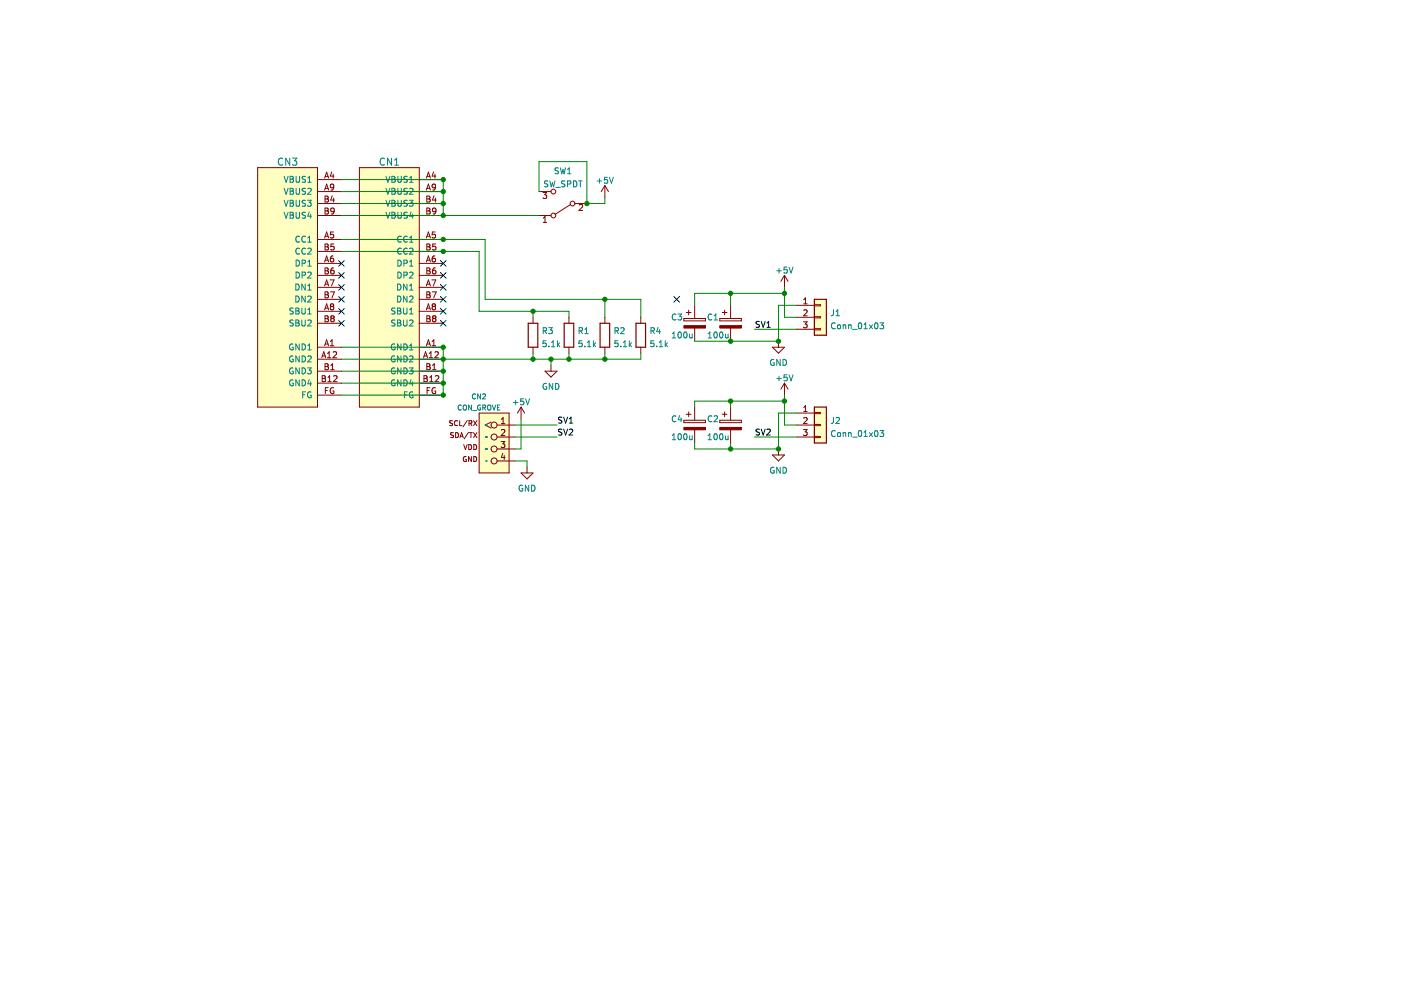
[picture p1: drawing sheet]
<svg xmlns="http://www.w3.org/2000/svg" width="297mm" height="210mm" viewBox="0 0 297 210" stroke-linecap="round" stroke-linejoin="round" font-family="sans-serif">
<path d="M0 0h297v209.9h-297z" fill-rule="evenodd" fill="#fff" stroke="#fff" stroke-width=".21"/>
<g fill="none" stroke="#840000" stroke-width=".21">
<path d="M54.6 35.5h12.7v50.8h-12.7zM67.3 38.1h5.1M68.8 37.8l.5-1.3 .4 1.3M68.9 37.4h.7M68.9 39.9h.7M70.3 36.4l-.3 .9h.8M70.6 36.9v.9M70.8 39.6l-.3 .2h-.3l-.1-.6 .4-.2 .3 .3-.1 .7-.2 .2-.3 .1M76.2 35.5h12.7v50.8h-12.7zM88.9 38.1h5.1M90.4 37.8l.4-1.3 .5 1.3M90.5 37.4h.6"/>
<path d="M90.5 39.9h.6M91.9 36.4l-.3 .9h.8M92.2 36.9v.9M92.3 39.6l-.2 .2h-.4v-.6l.4-.2 .2 .3v.7l-.2 .2-.4 .1M128.2 39.3l-.7 1.3M128.2 39.3v2.6M128.2 39.3l.8 1.3M67.3 45.7h5.1M67.3 43.2h5.1M67.3 40.6h5.1M67.3 50.8h5.1M67.3 55.8h5.1"/>
<path d="M67.3 53.3h5.1M67.3 58.4h5.1M68.8 50.5l.5-1.3 .4 1.3M68.8 55.5l.5-1.2 .4 1.2M68.8 40.3l.5-1.3 .4 1.3M68.9 41.6h.4l.3 .2-.3 .4 .3 .1v.3l-.2 .2h-.5zM68.9 42.2h.4M68.9 51.7h.4l.3 .3-.3 .3 .3 .2v.3l-.2 .2h-.5zM68.9 52.3h.4M68.9 56.8h.4l.3 .2-.3 .4 .3 .1v.3l-.2 .3h-.5zM68.9 57.4h.4M68.9 44.1h.4l.3 .3-.3 .3 .3 .1v.3l-.2 .3h-.5z"/>
<path d="M68.9 44.7h.4M68.9 50.1h.7M68.9 55.2h.7M70 59.3h.8l-.5 1.3M70.4 41.5l-.3 .9h.8M70.6 54.3h-.3l-.2 .3-.1 .7 .3 .2 .4-.1-.1-.6-.3-.1-.3 .3M70.7 49.2h-.6l-.1 .6 .6-.1 .1 .6-.2 .2-.5-.2M70.7 56.8l-.3 .1-.2 .2-.1 .7 .3 .3 .4-.1-.1-.7h-.3l-.3 .2M70.7 42v.8M70.8 51.7h-.6l-.1 .6h.6l.1 .6-.2 .1-.5-.1M70.9 44.7l-.3 .2-.4-.1v-.6l.4-.1 .3 .3-.1 .7-.2 .2-.4 .1M88.9 45.7h5.1"/>
<path d="M88.9 43.2h5.1M88.9 40.6h5.1M88.9 50.8h5.1M88.9 55.8h5.1M88.9 53.3h5.1M88.9 58.4h5.1M90.4 50.5l.4-1.3 .5 1.3M90.4 55.5l.4-1.2 .5 1.2M90.4 40.3l.4-1.3 .5 1.3M90.5 41.6h.4l.3 .2-.3 .4 .3 .1v.3l-.2 .2h-.5zM90.5 44.1h.4l.3 .3-.3 .3 .3 .1v.3l-.2 .3h-.5zM90.5 51.7h.4l.3 .3-.3 .3 .3 .2v.3l-.2 .2h-.5z"/>
<path d="M90.5 56.8h.4l.3 .2-.3 .4 .3 .1v.3l-.2 .3h-.5zM90.5 42.2h.4M90.5 52.3h.4M90.5 57.4h.4M90.5 44.7h.4M90.5 50.1h.6M90.5 55.2h.6M91.6 59.3h.8l-.5 1.3M92 41.5l-.3 .9h.8M92.2 54.3h-.3l-.2 .3-.1 .7 .3 .2 .4-.1-.1-.6-.3-.1-.3 .3M92.3 49.2h-.6l-.1 .6 .6-.1 .1 .6-.2 .2-.5-.2M92.3 42v.8"/>
<path d="M92.3 56.8l-.4 .1-.1 .2-.1 .7 .2 .3 .5-.1-.1-.7h-.4l-.2 .2M92.4 51.7h-.6l-.1 .6h.6l.1 .6-.2 .1-.5-.1M92.4 44.7l-.2 .2-.4-.1v-.6l.4-.1 .2 .3v.7l-.2 .2-.4 .1M114.3 45.7h2.5M114.3 40.6h2.5M115.1 40.8h.8l-.4 .5 .4 .1v.6l-.2 .1-.6-.1M115.2 47.2h.7M115.2 46.3l.4-.4v1.3M120.9 43.4l-3.2 2M121.9 43.2h2.5M122.8 43.5l.5-.2 .2 .4-.8 .9h.8M166.3 58.4v2.5"/>
<path d="M166.3 58.4l-.7 1.3M166.3 58.4l.8 1.3M67.3 73.6h5.1M67.3 76.2h5.1M67.3 60.9h5.1M67.3 66h5.1M67.3 78.7h5.1M67.3 63.5h5.1M67.3 68.5h5.1M68.2 75.8l.4-1.2 .5 1.2M68.3 79.7h.4l.3 .2-.3 .4 .3 .1v.3l-.2 .2h-.5zM68.3 75.5h.6"/>
<path d="M68.8 73.3l.5-1.3 .4 1.3M68.8 60.6l.5-1.3 .4 1.3M68.8 65.7l.5-1.3 .4 1.3M68.9 67h.4l.3 .2-.3 .4 .3 .1v.3l-.2 .2h-.5zM68.9 77.1h.4l.3 .3-.3 .3 .3 .1v.3l-.2 .3h-.5zM68.9 77.7h.4M68.9 61.9h.4l.3 .2-.3 .4 .3 .1v.3l-.2 .2h-.5zM68.9 62.5h.4M68.9 67.6h.4M68.9 72.9h.7M68.9 60.2h.7M68.9 65.3h.7"/>
<path d="M69.4 75.8h.8M69.4 74.9l.4-.3v1.2M70 73.3h.8M70 72.4l.4-.4v1.3M70.1 61.9h.8l-.5 1.2M70.1 77.5l.4-.4v1.3M70.1 78.4h.8M70.3 65l-.3-.3 .3-.3h.2l.3 .3-.3 .3M70.3 65l-.3 .2v.2l.3 .3h.2l.3-.3-.1-.3-.2-.1M70.3 65h.2M70.4 67.5l-.3-.2 .3-.3h.2l.3 .2-.3 .3M70.4 67.5l-.3 .2v.3l.3 .2h.3l.2-.2-.1-.4-.2-.1"/>
<path d="M70.4 67.5h.2M70.6 74.7l.5-.1 .3 .3-.8 .9h.8M70.7 79.8l.5-.1 .3 .3-.8 .9h.8M88.9 73.6h5.1M88.9 76.2h5.1M88.9 60.9h5.1M88.9 66h5.1M88.9 78.7h5.1M88.9 63.5h5.1M88.9 68.5h5.1M89.8 75.8l.4-1.2 .4 1.2M89.9 79.7h.4l.3 .2-.3 .4 .3 .1v.3l-.2 .2h-.5z"/>
<path d="M89.9 75.5h.6M90.4 73.3l.4-1.3 .5 1.3M90.4 60.6l.4-1.3 .5 1.3M90.4 65.7l.4-1.3 .5 1.3M90.5 67h.4l.3 .2-.3 .4 .3 .1v.3l-.2 .2h-.5zM90.5 77.1h.4l.3 .3-.3 .3 .3 .1v.3l-.2 .3h-.5zM90.5 61.9h.4l.3 .2-.3 .4 .3 .1v.3l-.2 .2h-.5zM90.5 77.7h.4M90.5 62.5h.4M90.5 67.6h.4M90.5 72.9h.6M90.5 60.2h.6"/>
<path d="M90.5 65.3h.6M91 75.8h.7M91 74.9l.4-.3v1.2M91.6 73.3h.7M91.6 72.4l.4-.4v1.3M91.6 61.9h.9l-.6 1.2M91.7 78.4h.7M91.7 77.5l.4-.4v1.3M91.9 65l-.3-.3 .3-.3h.2l.2 .3-.2 .3M91.9 65l-.3 .2v.2l.3 .3h.2l.2-.3v-.3l-.2-.1M91.9 65h.2M91.9 67.5l-.2-.2 .2-.3h.3l.2 .2-.2 .3"/>
<path d="M91.9 67.5l-.2 .2v.3l.2 .2h.4l.1-.2v-.4l-.2-.1M91.9 67.5h.3M92.2 74.7l.5-.1 .2 .3-.7 .9h.7M92.3 79.8l.5-.1 .2 .3-.7 .9h.7M113 67.3v1.2M113 73.6v1.3M115.6 78.7h2.5l-1.3 1.3zM116.8 77.4v1.3M120.6 67.3v1.2M120.6 73.6v1.3M128.2 67.3v1.2M128.2 73.6v1.3"/>
<path d="M135.9 67.3v1.2M135.9 73.6v1.3M145 67.5h4.6v.5h-4.6zM145.5 66.3h1M146 65.7v1.1M147.3 64.7v2.8M147.3 69.6v2.7M152.6 67.5h4.6v.5h-4.6zM153.1 66.3h1M153.6 65.7v1.1M154.9 64.7v2.8M154.9 69.6v2.7"/>
<path d="M163.8 73.6h2.5l-1.2 1.3zM165.1 72.3v1.3M168.9 64.7h3.8M168.9 67.3h3.8M168.9 69.8h3.8M170.3 68.2h.8l-.4 .5 .4 .1v.6l-.2 .1-.6-.1M170.4 64.4h.7M170.4 63.5l.4-.4v1.3M170.4 65.8l.5-.1 .2 .4-.8 .9h.8M172.7 64.6h1.2v.3h-1.2zM172.7 67.1h1.2v.3h-1.2zM172.7 69.7h1.2v.2h-1.2z"/>
<path d="M67.3 81.2h5.1M67.3 83.8h5.1M68.3 80.3h.4M69 82.8h.4M69.5 80.9h.7M69.5 80l.4-.3v1.2M69.6 82.2h-.6v1.3M70.7 82.2a.58 .58 0 0 0-.7 .6 .58 .58 0 0 0 .8 .5v-.4h-.2M88.9 81.2h5.1M88.9 83.8h5.1M89.9 80.3h.4M90.6 82.8h.4"/>
<path d="M91.1 80.9h.7M91.1 80l.4-.3v1.2M91.2 82.2h-.6v1.3M92.3 82.2a.58 .58 0 0 0-.7 .6 .58 .58 0 0 0 .8 .5v-.4h-.3M95.9 89.2l-.5 .1a.45 .45 0 0 0 .5 .5l-.1 .4h-.5M96.1 91.8h-.5a.45 .45 0 0 0 .5 .6l-.1 .3h-.5M96.6 91.7a.54 .54 0 0 1 .6 .6 .54 .54 0 0 1-.6 .5zM97 89.3a.47 .47 0 0 0-.7 .4 .47 .47 0 0 0 .7 .4M97.5 89.2v1.1h.5M97.5 92.8l.4-1.1 .3 1.1M97.6 92.5h.5M98.3 94.3l.4 1 .3-1"/>
<path d="M98.8 96.9a.48 .48 0 0 0-.6 .4 .48 .48 0 0 0 .7 .5v-.4h-.2M99.1 89.1l-.9 1.4M99.3 91.7l-.9 1.3M99.4 94.3a.54 .54 0 0 1 .6 .5 .54 .54 0 0 1-.6 .5zM99.4 89.7h.5l.1-.4-.6-.1v1.1M99.5 91.7h.7M99.7 89.7l.3 .6M99.8 91.7v1.1M99.9 96.8v1.1l-.6-1.1v1.1M100.4 89.2l.7 1.1M100.4 91.7l.7 1.1M100.5 96.8a.54 .54 0 0 1 .6 .5 .54 .54 0 0 1-.6 .6z"/>
<path d="M100.5 94.3a.54 .54 0 0 1 .6 .5 .54 .54 0 0 1-.6 .5zM101.1 89.2l-.7 1.1M101.1 91.7l-.7 1.1M101.6 87.6h6.3v12.7h-6.3zM104.1 89.5l-1.2 .6 1.2 .7M105.4 90.1h3.8M105.4 92.7h3.8M105.4 95.2h3.8M105.4 97.7h3.8M106.2 93.6h.8l-.4 .5 .4 .1v.6l-.2 .1-.6-.1M106.3 89.8h.7M106.3 91.2l.5-.1 .2 .3-.8 .9h.8"/>
<path d="M106.3 88.9l.4-.4v1.3M106.6 96.1l-.3 .9h.8M106.9 96.6v.8M110.5 86.3l-.8 1.3M110.5 86.3v2.5M110.5 86.3l.7 1.3M111.7 99v1.3M145 89.1h4.6v.5h-4.6zM145.5 87.8h1M146 87.3v1M147.3 86.3v2.8M147.3 91.1v2.8"/>
<path d="M152.6 89.1h4.6v.5h-4.6zM153.1 87.8h1M153.6 87.3v1M154.9 86.3v2.8M154.9 91.1v2.8M163.8 96.5h2.5l-1.2 1.2zM165.1 95.2v1.3M166.3 81.2l-.7 1.3M166.3 81.2v2.6M166.3 81.2l.8 1.3M168.9 87.6h3.8M168.9 90.1h3.8"/>
<path d="M168.9 92.7h3.8M170.3 91.1h.8l-.4 .5 .4 .1v.5l-.2 .1-.6-.1M170.4 86.4l.4-.4v1.3M170.4 88.7l.5-.2 .2 .4-.8 .9h.8M170.4 87.3h.7M172.7 87.5h1.2v.2h-1.2zM172.7 90h1.2v.2h-1.2zM172.7 92.5h1.2v.3h-1.2zM110.5 100.3h2.5l-1.3 1.2z"/>
<circle cx="117.3" cy="40.6" r=".51"/>
<circle cx="117.3" cy="45.7" r=".51"/>
<circle cx="121.4" cy="43.2" r=".51"/>
<circle cx="104.8" cy="97.7" r=".63"/>
<circle cx="104.8" cy="90.1" r=".63"/>
<circle cx="104.8" cy="92.7" r=".63"/>
<circle cx="104.8" cy="95.2" r=".63"/>
</g>
<g fill="none" stroke="#008484" stroke-width=".21">
<path d="M59.9 33.7a.71 .71 0 0 0-1 .5 .71 .71 0 0 0 .8 .8l.2-.1M60.2 37.4l.5 1.3 .4-1.3M60.2 39.9l.5 1.3 .4-1.3M61.4 33.5v1.5l-.8-1.5v1.5M61.5 37.4h.4l.3 .2-.3 .4 .3 .1v.3l-.2 .3h-.5zM61.5 38h.4M61.5 39.9h.4l.3 .3-.3 .3 .3 .1v.3l-.2 .3h-.5zM62 33.5h.9l-.5 .6 .5 .1v.7l-.3 .1-.6-.1M62.8 37.4v1l.2 .3 .4-.1 .1-.2v-1M62.8 39.9v1l.2 .3 .4-.1 .1-.2v-1M64.8 37.4l-.7 .1v.4l.6 .2 .1 .3-.3 .3-.4-.1M64.8 40h-.7v.4l.6 .2 .1 .3-.3 .3-.4-.1"/>
<path d="M65.3 38.7h.7M65.3 37.7l.3-.3v1.3M81.5 33.7a.71 .71 0 0 0-1 .5 .71 .71 0 0 0 .7 .8l.3-.1M81.8 37.4l.4 1.3 .5-1.3M81.8 39.9l.4 1.3 .5-1.3M83 33.5v1.5l-.8-1.5v1.5M83.1 37.4h.4l.3 .2-.3 .4 .3 .1v.3l-.2 .3h-.5zM83.1 39.9h.4l.3 .3-.3 .3 .3 .1v.3l-.2 .3h-.5zM83.1 38h.4M83.7 35h.8M83.7 34l.4-.5v1.5M84.4 37.4v1l.2 .3 .4-.1 .1-.2v-1"/>
<path d="M84.4 39.9v1l.2 .3 .4-.1 .1-.2v-1M86.4 37.4l-.7 .1v.4l.5 .2 .2 .3-.3 .3-.5-.1M86.4 40h-.7v.4l.5 .2 .2 .3-.3 .3-.5-.1M86.8 37.7l.4-.3v1.3M86.8 38.7h.8M116.2 38.4l-.7 .1v.3l.5 .3 .2 .3-.3 .2h-.5M116.6 38.4l.3 1.2 .2-.9 .3 .9 .3-1.2M117.8 39.7h1M118.4 35.6h-.5l-.2 .2 .1 .3 .5 .3v.3l-.6 .1M118.8 35.6l.3 1.2 .3-.9 .2 .9 .3-1.2M119.8 38.4l-.7 .1v.3l.6 .3 .1 .3-.3 .2h-.4M120.3 36.8h.8"/>
<path d="M120.3 35.9l.4-.3v1.2M120.3 39h.6l.1-.5-.7-.1v1.2M121.6 38.4a.64 .64 0 0 1 .7 .6 .64 .64 0 0 1-.7 .6zM122.7 38.4h.7M123 38.4v1.2M126.6 38.4h1M127.1 37.9v1M128.8 37.6h-.6l-.1 .6 .6-.1 .1 .6-.2 .2-.5-.2M129.2 37.6l.4 1.3 .5-1.3M60.2 42.5l.5 1.2 .4-1.2M60.2 45l.5 1.3 .4-1.3M61.5 40.5h.4"/>
<path d="M61.5 42.5h.4l.3 .2-.3 .4 .3 .1v.3l-.2 .2h-.5zM61.5 43.1h.4M61.5 45h.4l.3 .2-.3 .4 .3 .1v.3l-.2 .3h-.5zM61.5 45.6h.4M62.8 55.2a.64 .64 0 0 1 .7 .6 .64 .64 0 0 1-.7 .6zM62.8 42.5v1l.2 .2h.4l.1-.2v-1M62.8 57.7a.64 .64 0 0 1 .7 .6 .64 .64 0 0 1-.7 .7zM62.8 45v1l.2 .3h.3l.2-.3v-1M63.5 50.2a.56 .56 0 0 0-.8 .5 .56 .56 0 0 0 .8 .5M63.5 52.7a.56 .56 0 0 0-.8 .5 .56 .56 0 0 0 .8 .6M64.1 55.8h.6v-.5l-.6-.1v1.2M64.1 58.4l.6-.1v-.5l-.6-.1v1.3"/>
<path d="M64.8 50.2a.56 .56 0 0 0-.8 .5 .56 .56 0 0 0 .8 .5M64.8 42.5l-.7 .1v.3l.6 .3 .1 .3-.3 .2h-.4M64.8 52.7a.56 .56 0 0 0-.8 .5 .56 .56 0 0 0 .8 .6M64.8 45.1h-.7v.4l.6 .2 .1 .3-.3 .3-.4-.1M65.2 42.5h.8l-.4 .4 .3 .2v.5l-.2 .1-.5-.1M65.3 51.3h.7M65.3 56.4h.7M65.3 40l.4-.1 .3 .4-.8 .9h.8M65.3 57.8l.4-.1 .3 .4-.8 .9h.8M65.3 52.7l.4-.1 .3 .4-.8 .9h.8M65.3 50.4l.3-.3v1.2M65.3 55.5l.3-.3v1.2"/>
<path d="M65.6 44.9l-.3 .9h.7M65.9 45.4v.9M81.8 42.5l.4 1.2 .5-1.2M81.8 45l.4 1.3 .5-1.3M83.1 45h.4l.3 .2-.3 .4 .3 .1v.3l-.2 .3h-.5zM83.1 42.5h.4l.3 .2-.3 .4 .3 .1v.3l-.2 .2h-.5zM83.1 40.5h.4M83.1 43.1h.4M83.1 45.6h.4M84.4 42.5v1l.2 .2h.4l.1-.2v-1M84.4 45v1l.2 .3h.2l.3-.3v-1M84.4 55.2a.64 .64 0 0 1 .7 .6 .64 .64 0 0 1-.7 .6z"/>
<path d="M84.4 57.7a.64 .64 0 0 1 .7 .6 .64 .64 0 0 1-.7 .7zM85.1 50.2a.56 .56 0 0 0-.8 .5 .56 .56 0 0 0 .8 .5M85.1 52.7a.56 .56 0 0 0-.8 .5 .56 .56 0 0 0 .8 .6M85.6 55.8h.6l.1-.5-.7-.1v1.2M85.6 58.4l.6-.1 .1-.5-.7-.1v1.3M86.4 42.5l-.7 .1v.3l.5 .3 .2 .3-.3 .2h-.5M86.4 45.1h-.7v.4l.5 .2 .2 .3-.3 .3-.5-.1M86.4 50.2a.56 .56 0 0 0-.8 .5 .56 .56 0 0 0 .8 .5M86.4 52.7a.56 .56 0 0 0-.8 .5 .56 .56 0 0 0 .8 .6M86.8 42.5h.8l-.5 .4 .4 .2v.5l-.2 .1-.5-.1M86.8 50.4l.4-.3v1.2M86.8 55.5l.4-.3v1.2"/>
<path d="M86.8 40l.5-.1 .3 .4-.8 .9h.8M86.8 52.7l.5-.1 .3 .4-.8 .9h.8M86.8 57.8l.5-.1 .3 .4-.8 .9h.8M86.8 51.3h.8M86.8 56.4h.8M87.1 44.9l-.3 .9h.8M87.4 45.4v.9M164.7 57.4h1M165.2 56.9v1M166.9 56.6h-.6l-.1 .6h.6l.1 .6-.2 .1-.5-.1M167.3 56.6l.4 1.3 .4-1.3M62.1 73a.58 .58 0 0 0-.7 .6 .58 .58 0 0 0 .8 .5v-.5h-.3"/>
<path d="M62.1 75.5a.58 .58 0 0 0-.7 .6 .58 .58 0 0 0 .8 .5v-.4h-.3M62.1 78.1a.58 .58 0 0 0-.7 .5 .58 .58 0 0 0 .8 .5v-.4h-.3M62.2 67.9l-.5-.1-.2 .3 .1 .3 .5 .2v.4l-.6 .1M62.2 65.4l-.5-.1-.2 .2 .1 .4 .5 .2v.4h-.6M62.7 68.5h.4M62.7 67.8h.4l.3 .3-.3 .4 .3 .1v.3l-.2 .2h-.5zM62.7 65.3h.4l.3 .2-.3 .4 .3 .1v.3l-.2 .3h-.5zM62.7 60.2a.64 .64 0 0 1 .8 .7 .64 .64 0 0 1-.8 .6zM62.7 65.9h.4M62.7 62.8a.64 .64 0 0 1 .8 .6 .64 .64 0 0 1-.8 .6zM63.4 72.9v1.3l-.7-1.3v1.3M63.4 75.5v1.2l-.7-1.2v1.2"/>
<path d="M63.4 78v1.3l-.7-1.3v1.3M64 65.3v1l.2 .3h.3l.2-.3v-1M64 67.8v1.1l.2 .2h.4l.1-.2v-1.1M64.1 72.9a.64 .64 0 0 1 .7 .7 .64 .64 0 0 1-.7 .6zM64.1 78a.64 .64 0 0 1 .7 .6 .64 .64 0 0 1-.7 .7zM64.1 75.5a.64 .64 0 0 1 .7 .6 .64 .64 0 0 1-.7 .6zM64.7 60.2v1.3l-.7-1.3v1.3M64.7 62.8v1.2l-.7-1.2v1.2M65.2 78h.8l-.4 .5 .3 .1v.5l-.2 .2-.5-.2M65.3 68l.4-.2 .3 .4-.8 .9h.8M65.3 66.6h.7M65.3 74.2h.7"/>
<path d="M65.3 75.6l.4-.1 .3 .3-.8 .9h.8M65.3 61.5h.7M65.3 62.9l.4-.1 .3 .3-.8 .9h.8M65.3 60.6l.3-.4v1.3M65.3 65.7l.3-.4v1.3M65.3 73.3l.3-.4v1.3M83.7 73a.58 .58 0 0 0-.7 .6 .58 .58 0 0 0 .8 .5v-.5h-.3M83.7 75.5a.58 .58 0 0 0-.7 .6 .58 .58 0 0 0 .8 .5v-.4h-.3M83.7 78.1a.58 .58 0 0 0-.7 .5 .58 .58 0 0 0 .8 .5v-.4h-.3M83.8 67.9l-.5-.1-.3 .3 .1 .3 .6 .2v.4l-.7 .1M83.8 65.4l-.5-.1-.3 .2 .1 .4 .6 .2v.4h-.7M84.3 67.8h.4l.3 .3-.3 .4 .3 .1v.3l-.2 .2h-.5z"/>
<path d="M84.3 68.5h.4M84.3 65.3h.4l.3 .2-.3 .4 .3 .1v.3l-.2 .3h-.5zM84.3 60.2a.64 .64 0 0 1 .7 .7 .64 .64 0 0 1-.7 .6zM84.3 62.8a.64 .64 0 0 1 .7 .6 .64 .64 0 0 1-.7 .6zM84.3 65.9h.4M85 72.9v1.3l-.7-1.3v1.3M85 75.5v1.2l-.7-1.2v1.2M85 78v1.3l-.7-1.3v1.3M85.6 65.3v1l.2 .3h.3l.2-.3v-1M85.6 67.8v1.1l.2 .2h.4l.1-.2v-1.1M85.6 72.9a.64 .64 0 0 1 .8 .7 .64 .64 0 0 1-.8 .6zM85.6 75.5a.64 .64 0 0 1 .8 .6 .64 .64 0 0 1-.8 .6z"/>
<path d="M85.6 78a.64 .64 0 0 1 .8 .6 .64 .64 0 0 1-.8 .7zM86.3 60.2v1.3l-.7-1.3v1.3M86.3 62.8v1.2l-.7-1.2v1.2M86.8 78h.8l-.5 .5 .4 .1v.5l-.2 .2-.5-.2M86.8 68l.5-.2 .3 .4-.8 .9h.8M86.8 66.6h.8M86.8 74.2h.8M86.8 60.6l.4-.4v1.3M86.8 65.7l.4-.4v1.3M86.8 73.3l.4-.4v1.3M86.8 75.6l.5-.1 .3 .3-.8 .9h.8M86.8 62.9l.5-.1 .3 .3-.8 .9h.8"/>
<path d="M86.8 61.5h.8M115.2 70.1h.6v-.5l-.6-.1v1.2M115.5 70.1l.4 .6M115.8 72.3h-.6l-.1 .6 .6-.1 .1 .6-.2 .1-.5-.1M116.3 69.5h.8l-.4 .5 .3 .1v.5l-.1 .1-.6-.1M116.4 73.4v.1M116.9 73.5h.7M116.9 72.6l.4-.3v1.2M118.2 72.3v1.2M118.3 73l.4 .5M118.7 72.7l-.5 .5M122.8 70.1h.6l.1-.5-.7-.1v1.2"/>
<path d="M123.1 70.1l.4 .6M123.4 72.3h-.6l-.1 .6 .6-.1 .1 .6-.2 .1-.5-.1M124 70.7h.7M124 69.8l.4-.3v1.2M124 73.4v.1M124.5 73.5h.8M124.5 72.6l.4-.3v1.2M125.8 72.3v1.2M125.9 73l.4 .5M126.3 72.7l-.5 .5M130.4 70.1h.6l.1-.5-.7-.1v1.2M130.7 70.1l.4 .6"/>
<path d="M131 72.3h-.6l-.1 .6 .6-.1 .1 .6-.2 .1-.5-.1M131.6 69.6l.5-.1 .2 .3-.7 .9h.7M131.6 73.4v.1M132.2 73.5h.7M132.2 72.6l.3-.3v1.2M133.4 72.3v1.2M133.5 73l.4 .5M133.9 72.7l-.5 .5M138 70.1h.6l.1-.5-.7-.1v1.2M138.3 70.1l.4 .6M138.6 72.3h-.6v.6l.6-.1v.6l-.2 .1-.4-.1M139.2 73.4v.1"/>
<path d="M139.5 69.4l-.3 .9h.8M139.8 73.5h.7M139.8 72.6l.3-.3v1.2M139.8 69.9v.8M141 72.3v1.2M141.2 73l.3 .5M141.5 72.7l-.5 .5M142.5 71.7h.8M142.5 70.7l.4-.3v1.3M143.3 66.7a.56 .56 0 0 0-.8 .5 .56 .56 0 0 0 .8 .5M143.7 66.6h.8l-.4 .5 .4 .1v.5l-.2 .1-.6-.1M143.9 70.5l.1-.1a.68 .68 0 0 1 .5 .6 .68 .68 0 0 1-.5 .7l-.3-.5z"/>
<path d="M145.1 70.5l.1-.1a.68 .68 0 0 1 .5 .6 .68 .68 0 0 1-.5 .7l-.3-.5zM146.2 70.8l.1 .8 .5-.1M146.8 70.8v.9M150.1 71.7h.8M150.1 70.7l.4-.3v1.3M150.9 66.7a.56 .56 0 0 0-.8 .5 .56 .56 0 0 0 .8 .5M151.4 67.8h.7M151.4 66.9l.4-.3v1.2M151.5 70.5l.2-.1a.68 .68 0 0 1 .4 .6 .68 .68 0 0 1-.4 .7l-.3-.5zM152.7 70.5l.2-.1a.68 .68 0 0 1 .4 .6 .68 .68 0 0 1-.4 .7l-.3-.5zM153.8 70.8l.1 .8 .5-.1M154.4 70.8v.9"/>
<path d="M164.1 76.3a.58 .58 0 0 0-.7 .6 .58 .58 0 0 0 .7 .5v-.5h-.2M165.2 79.8v.9M165.4 76.2v1.3l-.7-1.3v1.3M166 76.2a.64 .64 0 0 1 .8 .6 .64 .64 0 0 1-.8 .7zM166.9 79.5h-.6l-.1 .6 .6-.1 .1 .6-.2 .1-.5-.1M167.3 79.5l.4 1.2 .4-1.2M176.7 65.7v1.1l-.5 .1M177.1 68.6a.56 .56 0 0 0-.8 .5 .56 .56 0 0 0 .8 .5M177.3 66l.3-.3v1.2M177.3 66.9h.7M177.7 68.9h.3l.2 .2v.4l-.2 .2-.4-.2zM178.8 69l.5-.1v.8"/>
<path d="M178.8 68.9v.8M179.9 69l.5-.1 .1 .8M179.9 68.9v.8M180.8 69.8h.9M182.1 68.6l.2-.2a.68 .68 0 0 1 .4 .7 .68 .68 0 0 1-.4 .6l-.3-.5zM183.2 69.7h.7M183.2 68.8l.3-.4v1.3M184.3 68.9l.7 .8M185 68.9l-.7 .8M185.5 68.6l.2-.2a.68 .68 0 0 1 .5 .7 .68 .68 0 0 1-.5 .6l-.3-.5zM186.6 68.4h.8l-.5 .5 .4 .1v.6l-.2 .1-.5-.1M62.1 80.6a.58 .58 0 0 0-.7 .6 .58 .58 0 0 0 .8 .5v-.4h-.3"/>
<path d="M63.4 80.5v1.3l-.7-1.3v1.3M64.1 80.5a.64 .64 0 0 1 .7 .7 .64 .64 0 0 1-.7 .6zM64.2 83.7h.4M64.8 83.1h-.6v1.2M65.6 80.5l-.3 .9h.7M65.9 81v.8M65.9 83.1a.58 .58 0 0 0-.7 .6 .58 .58 0 0 0 .8 .5v-.4h-.3M83.7 80.6a.58 .58 0 0 0-.7 .6 .58 .58 0 0 0 .8 .5v-.4h-.3M85 80.5v1.3l-.7-1.3v1.3M85.6 80.5a.64 .64 0 0 1 .8 .7 .64 .64 0 0 1-.8 .6zM85.7 83.7h.5M86.4 83.1h-.7v1.2"/>
<path d="M87.1 80.5l-.3 .9h.8M87.4 81v.8M87.5 83.1a.58 .58 0 0 0-.7 .6 .58 .58 0 0 0 .8 .5v-.4h-.3M97.8 86a.47 .47 0 0 0-.7 .4 .47 .47 0 0 0 .7 .4M98.2 86l.3-.1 .4 .1v.6l-.1 .3h-.3l-.3-.1zM100 85.9v1l-.6-1v1M100.2 87h.8M100.8 83.6a.47 .47 0 0 0-.7 .4 .47 .47 0 0 0 .7 .5M101.9 85.9a.48 .48 0 0 0-.7 .5 .48 .48 0 0 0 .7 .4v-.3h-.2M101.9 83.5v1.1l-.6-1.1v1.1M102.3 83.6l.4-.1 .2 .3-.6 .8h.6M102.4 86.4h.5v-.4l-.5-.1v1"/>
<path d="M102.6 86.4l.4 .5M103 90.1h.1M103 92.7h.1M103 95.2h.1M103 97.7h.1M103.4 86l.2-.1 .4 .1 .1 .6-.2 .3h-.3l-.2-.1zM104.4 85.9l.3 1 .4-1M105.5 86.4h.3M106 85.9h-.5v1h.5M108.8 85.3h1M109.3 84.9v.9M111 84.6h-.6v.6l.6-.1v.6l-.2 .1-.4-.1"/>
<path d="M111.4 84.6l.5 1.2 .4-1.2M115.9 81.4a.58 .58 0 0 0-.8 .5 .58 .58 0 0 0 .8 .5v-.4h-.2M117.2 81.3v1.3l-.7-1.3v1.3M117.8 81.3a.64 .64 0 0 1 .7 .6 .64 .64 0 0 1-.7 .7zM142.5 93.2h.8M142.5 92.3l.4-.3v1.2M143.3 88.3a.56 .56 0 0 0-.8 .5 .56 .56 0 0 0 .8 .5M143.9 92.1l.1-.1a.68 .68 0 0 1 .5 .6 .68 .68 0 0 1-.5 .6l-.3-.5zM144.1 88.1l-.3 .9h.8M144.4 88.6v.8M145.1 92.1l.1-.1a.68 .68 0 0 1 .5 .6 .68 .68 0 0 1-.5 .6l-.3-.5zM146.2 92.4l.1 .8 .5-.1"/>
<path d="M146.8 92.4v.8M150.1 92.3l.4-.3v1.2M150.1 93.2h.8M150.9 88.3a.56 .56 0 0 0-.8 .5 .56 .56 0 0 0 .8 .5M151.4 88.3l.5-.1 .2 .3-.7 .9h.7M151.5 92.1l.2-.1a.68 .68 0 0 1 .4 .6 .68 .68 0 0 1-.4 .6l-.3-.5zM152.7 92.1l.2-.1a.68 .68 0 0 1 .4 .6 .68 .68 0 0 1-.4 .6l-.3-.5zM153.8 92.4l.1 .8 .5-.1M154.4 92.4v.8M164.1 99.1a.58 .58 0 0 0-.7 .6 .58 .58 0 0 0 .7 .5v-.4h-.2M164.7 80.3h1M165.4 99.1v1.2l-.7-1.2v1.2"/>
<path d="M166 99.1a.64 .64 0 0 1 .8 .6 .64 .64 0 0 1-.8 .6zM176.7 88.5v1.1l-.5 .2M177.1 91.4a.56 .56 0 0 0-.8 .5 .56 .56 0 0 0 .8 .5M177.3 88.6l.4-.1 .3 .4-.8 .9h.8M177.7 91.8l.3-.1 .2 .3v.3l-.2 .3-.4-.3zM178.8 91.7v.9M178.8 91.8h.5v.8M179.9 91.7v.9M179.9 91.8h.5l.1 .8M180.8 92.7h.9M182.1 91.4l.2-.1a.68 .68 0 0 1 .4 .6 .68 .68 0 0 1-.4 .7l-.3-.5zM183.2 91.7l.3-.4v1.3"/>
<path d="M183.2 92.6h.7M184.3 91.7l.7 .9M185 91.7l-.7 .9M185.5 91.4l.2-.1a.68 .68 0 0 1 .5 .6 .68 .68 0 0 1-.5 .7l-.3-.5zM186.6 91.3h.8l-.5 .5 .4 .1v.5l-.2 .2-.5-.2M110.8 102.9a.58 .58 0 0 0-.8 .6 .58 .58 0 0 0 .8 .5v-.4h-.2M112.1 102.9v1.2l-.7-1.2v1.2M112.7 102.9a.64 .64 0 0 1 .7 .6 .64 .64 0 0 1-.7 .6z"/>
</g>
<g fill="#ffffc2" stroke="#ffffc2" stroke-width=".25">
<path d="M172.7 63.5h2.5v7.6h-2.5z" fill-rule="evenodd"/>
<path d="M172.7 86.3h2.5v7.6h-2.5z" fill-rule="evenodd"/>
</g>
<path d="M112 68.5h2v5.1h-2zM119.6 68.5h2v5.1h-2zM127.2 68.5h2.1v5.1h-2.1zM134.8 68.5h2.1v5.1h-2.1zM172.7 63.5h2.5v7.6h-2.5zM172.7 86.3h2.5v7.6h-2.5z" fill="none" stroke="#840000" stroke-width=".25"/>
<g fill="#840000" stroke="#840000" stroke-width=".21">
<path d="M152.6 69h4.6v.6h-4.6z" fill-rule="evenodd"/>
<path d="M152.6 90.6h4.6v.5h-4.6z" fill-rule="evenodd"/>
<path d="M145 69h4.6v.6h-4.6z" fill-rule="evenodd"/>
<path d="M145 90.6h4.6v.5h-4.6z" fill-rule="evenodd"/>
</g>
<g fill="#ffffc2" stroke="#ffffc2" stroke-width=".21">
<path d="M76.2 35.5h12.7v50.8h-12.7z" fill-rule="evenodd"/>
<path d="M54.6 35.5h12.7v50.8h-12.7z" fill-rule="evenodd"/>
<path d="M101.6 87.6h6.3v12.7h-6.3z" fill-rule="evenodd"/>
</g>
<g fill="none" stroke="#000" stroke-width=".21">
<path d="M161 68.2l-.6 .1v.3l.5 .3 .1 .3-.2 .2-.5-.1M161.4 68.1l.4 1.3 .4-1.3M162.6 69.4h.7M162.6 68.5l.4-.4v1.3M119.1 91l-.6 .1v.4l.5 .2 .1 .3-.2 .2h-.5M119.1 88.5l-.6 .1v.3l.5 .3 .1 .3-.2 .2-.5-.1M119.5 91l.4 1.2 .4-1.2M119.5 88.4l.4 1.3 .4-1.3M120.7 91.1l.5-.1 .2 .3-.8 .9h.8M120.7 88.8l.4-.4v1.3M120.7 89.7h.7M161 91l-.6 .1v.4l.5 .2 .1 .3-.2 .2h-.5"/>
<path d="M161.4 91l.4 1.2 .4-1.2M162.6 91.1l.5-.1 .2 .3-.8 .9h.8"/>
</g>
<g fill="none" stroke="#008400" stroke-width=".21">
<path d="M72.4 38.1h21.6v7.6M72.4 50.8h30.5v12.7h33v3.8M72.4 53.3h29.2v12.7h19v1.3M72.4 43.2h21.6M72.4 40.6h21.6M72.4 45.7h41.9M114.3 40.6v-6.3h10.1v8.9h3.8v-1.3M72.4 73.6h21.6v10.2h-21.6M72.4 78.7h21.6M113 66v1.3M113 74.9v1.3M116.8 76.2v1.2"/>
<path d="M120.6 74.9v1.3M128.2 63.5v3.8M128.2 74.9v1.3M135.9 74.9v1.3h-63.5M154.9 62.2v2.5M160 69.8h8.9M166.3 60.9v6.4h2.6M166.3 62.2h-19v2.5M168.9 64.7h-3.8v7.6h-17.8M72.4 81.2h21.6M109.2 97.7h2.5v1.3M109.2 90.1h8.9"/>
<path d="M109.2 92.7h8.9M110.5 88.8v6.4h-1.3M154.9 85v1.3M154.9 93.9v1.3M160 92.7h8.9M166.3 83.8v6.3h2.6M166.3 85h-19v1.3M168.9 87.6h-3.8v7.6h-17.8v-1.3"/>
</g>
<g fill="none" stroke="#000084" stroke-width=".21">
<path d="M71.8 55.2l1.2 1.3M71.8 57.8l1.2 1.2M73 55.2l-1.2 1.3M73 57.8l-1.2 1.2M93.4 57.8l1.2 1.2M93.4 55.2l1.2 1.3M94.6 57.8l-1.2 1.2M94.6 55.2l-1.2 1.3M71.8 67.9l1.2 1.3M71.8 65.4l1.2 1.2M71.8 62.9l1.2 1.2M71.8 60.3l1.2 1.2"/>
<path d="M73 67.9l-1.2 1.3M73 65.4l-1.2 1.2M73 62.9l-1.2 1.2M73 60.3l-1.2 1.2M93.4 65.4l1.2 1.2M93.4 62.9l1.2 1.2M93.4 60.3l1.2 1.2M93.4 67.9l1.2 1.3M94.6 65.4l-1.2 1.2M94.6 62.9l-1.2 1.2M94.6 60.3l-1.2 1.2M94.6 67.9l-1.2 1.3"/>
<path d="M142.9 62.9l1.2 1.2M144.1 62.9l-1.2 1.2"/>
</g>
<g fill="#008400" stroke="#008400" stroke-width=".21">
<circle cx="113" cy="76.2" r=".46"/>
<circle cx="113" cy="66" r=".46"/>
<circle cx="120.6" cy="76.2" r=".46"/>
<circle cx="116.8" cy="76.2" r=".46"/>
<circle cx="128.2" cy="63.5" r=".46"/>
<circle cx="128.2" cy="76.2" r=".46"/>
<circle cx="94" cy="81.2" r=".46"/>
<circle cx="94" cy="78.7" r=".46"/>
<circle cx="94" cy="73.6" r=".46"/>
<circle cx="94" cy="76.2" r=".46"/>
<circle cx="94" cy="83.8" r=".46"/>
<circle cx="154.9" cy="72.3" r=".46"/>
<circle cx="94" cy="50.8" r=".46"/>
<circle cx="94" cy="53.3" r=".46"/>
<circle cx="166.3" cy="62.2" r=".46"/>
<circle cx="166.3" cy="85" r=".46"/>
<circle cx="165.1" cy="95.2" r=".46"/>
<circle cx="154.9" cy="85" r=".46"/>
<circle cx="154.9" cy="95.2" r=".46"/>
<circle cx="154.9" cy="62.2" r=".46"/>
<circle cx="165.1" cy="72.3" r=".46"/>
<circle cx="94" cy="45.7" r=".46"/>
<circle cx="94" cy="43.2" r=".46"/>
<circle cx="94" cy="40.6" r=".46"/>
<circle cx="94" cy="38.1" r=".46"/>
<circle cx="124.4" cy="43.2" r=".46"/>
</g>
</svg>
